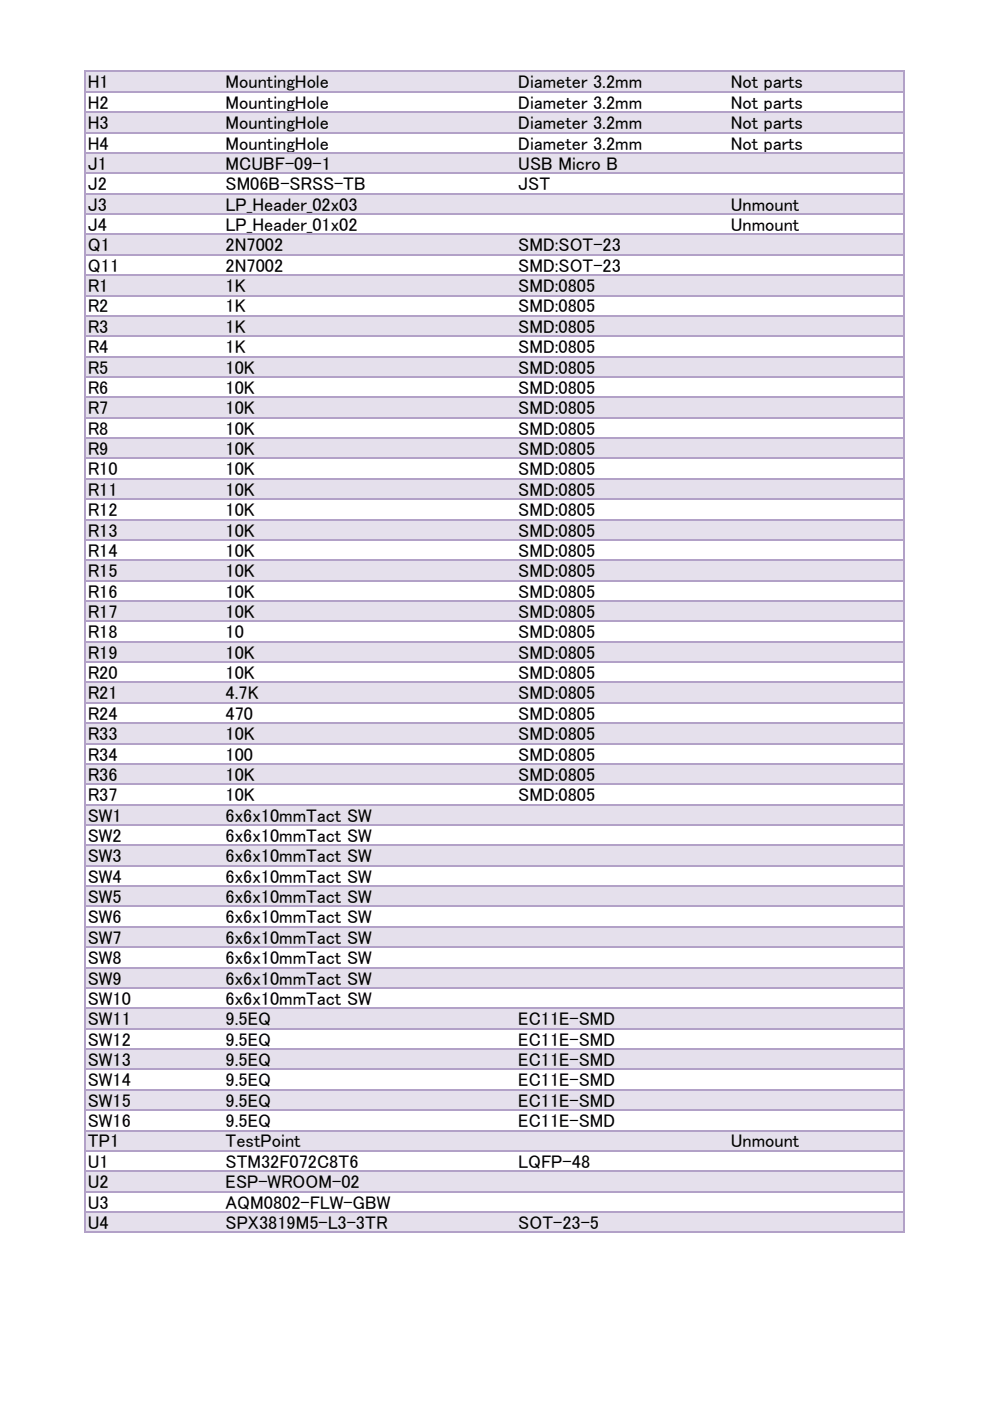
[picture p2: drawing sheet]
<svg xmlns="http://www.w3.org/2000/svg" width="210mm" height="297mm" viewBox="0 0 210 297" stroke-linecap="round" stroke-linejoin="round" font-family="sans-serif">
<defs><g id="words">
<g font-size="3.9">
<text x="18.6" y="18.8">H1</text>
<text x="18.6" y="23.1">H2</text>
<text x="47.8" y="18.8">MountingHole</text>
<text x="47.8" y="23.1">MountingHole</text>
<text x="109.9" y="18.8">Diameter 3.2mm</text>
<text x="109.9" y="23.1">Diameter 3.2mm</text>
<text x="154.9" y="18.8">Not parts</text>
<text x="154.9" y="23.1">Not parts</text>
<text x="18.6" y="27.4">H3</text>
<text x="47.8" y="27.4">MountingHole</text>
<text x="109.9" y="27.4">Diameter 3.2mm</text>
<text x="154.9" y="27.4">Not parts</text>
<text x="18.6" y="31.7">H4</text>
<text x="47.8" y="31.7">MountingHole</text>
<text x="109.9" y="31.7">Diameter 3.2mm</text>
<text x="154.9" y="31.7">Not parts</text>
<text x="18.6" y="36">J1</text>
<text x="18.6" y="40.3">J2</text>
<text x="47.8" y="36">MCUBF-09-1</text>
<text x="47.8" y="40.3">SM06B-SRSS-TB</text>
<text x="109.9" y="40.3">JST</text>
<text x="109.9" y="36">USB Micro B</text>
<text x="18.6" y="44.7">J3</text>
<text x="47.8" y="44.7">LP_Header_02x03</text>
<text x="154.9" y="44.7">Unmount</text>
<text x="18.6" y="49">J4</text>
<text x="18.6" y="53.3">Q1</text>
<text x="47.8" y="49">LP_Header_01x02</text>
<text x="47.8" y="53.3">2N7002</text>
<text x="109.9" y="53.3">SMD:SOT-23</text>
<text x="154.9" y="49">Unmount</text>
<text x="18.6" y="57.6">Q11</text>
<text x="47.8" y="57.6">2N7002</text>
<text x="109.9" y="57.6">SMD:SOT-23</text>
<text x="18.6" y="61.9">R1</text>
<text x="47.8" y="61.9">1K</text>
<text x="109.9" y="61.9">SMD:0805</text>
<text x="18.6" y="66.3">R2</text>
<text x="18.6" y="70.6">R3</text>
<text x="47.8" y="66.3">1K</text>
<text x="47.8" y="70.6">1K</text>
<text x="109.9" y="66.3">SMD:0805</text>
<text x="109.9" y="70.6">SMD:0805</text>
<text x="18.6" y="74.9">R4</text>
<text x="47.8" y="74.9">1K</text>
<text x="109.9" y="74.9">SMD:0805</text>
<text x="18.6" y="79.2">R5</text>
<text x="18.6" y="83.5">R6</text>
<text x="47.8" y="79.2">10K</text>
<text x="47.8" y="83.5">10K</text>
<text x="109.9" y="79.2">SMD:0805</text>
<text x="109.9" y="83.5">SMD:0805</text>
<text x="18.6" y="87.8">R7</text>
<text x="47.8" y="87.8">10K</text>
<text x="109.9" y="87.8">SMD:0805</text>
<text x="18.6" y="92.2">R8</text>
<text x="47.8" y="92.2">10K</text>
<text x="109.9" y="92.2">SMD:0805</text>
<text x="18.6" y="96.5">R9</text>
<text x="18.6" y="100.8">R10</text>
<text x="47.8" y="100.8">10K</text>
<text x="47.8" y="96.5">10K</text>
<text x="109.9" y="100.8">SMD:0805</text>
<text x="109.9" y="96.5">SMD:0805</text>
<text x="18.6" y="105.1">R11</text>
<text x="47.8" y="105.1">10K</text>
<text x="109.9" y="105.1">SMD:0805</text>
<text x="18.6" y="109.4">R12</text>
<text x="18.6" y="113.7">R13</text>
<text x="47.8" y="109.4">10K</text>
<text x="47.8" y="113.7">10K</text>
<text x="109.9" y="109.4">SMD:0805</text>
<text x="109.9" y="113.7">SMD:0805</text>
<text x="18.6" y="118.1">R14</text>
<text x="47.8" y="118.1">10K</text>
<text x="109.9" y="118.1">SMD:0805</text>
<text x="18.6" y="122.4">R15</text>
<text x="47.8" y="122.4">10K</text>
<text x="109.9" y="122.4">SMD:0805</text>
<text x="18.6" y="126.7">R16</text>
<text x="18.6" y="131">R17</text>
<text x="47.8" y="126.7">10K</text>
<text x="47.8" y="131">10K</text>
<text x="109.9" y="126.7">SMD:0805</text>
<text x="109.9" y="131">SMD:0805</text>
<text x="18.6" y="135.3">R18</text>
<text x="47.8" y="135.3">10</text>
<text x="109.9" y="135.3">SMD:0805</text>
<text x="18.6" y="139.7">R19</text>
<text x="18.6" y="144">R20</text>
<text x="47.8" y="139.7">10K</text>
<text x="47.8" y="144">10K</text>
<text x="109.9" y="139.7">SMD:0805</text>
<text x="109.9" y="144">SMD:0805</text>
<text x="18.6" y="148.3">R21</text>
<text x="47.8" y="148.3">4.7K</text>
<text x="109.9" y="148.3">SMD:0805</text>
<text x="18.6" y="152.6">R24</text>
<text x="47.8" y="152.6">470</text>
<text x="109.9" y="152.6">SMD:0805</text>
<text x="18.6" y="156.9">R33</text>
<text x="18.6" y="161.2">R34</text>
<text x="47.8" y="156.9">10K</text>
<text x="47.8" y="161.2">100</text>
<text x="109.9" y="156.9">SMD:0805</text>
<text x="109.9" y="161.2">SMD:0805</text>
<text x="18.6" y="165.6">R36</text>
<text x="47.8" y="165.6">10K</text>
<text x="109.9" y="165.6">SMD:0805</text>
<text x="18.6" y="169.9">R37</text>
<text x="47.8" y="169.9">10K</text>
<text x="109.9" y="169.9">SMD:0805</text>
<text x="18.6" y="174.2">SW1</text>
<text x="18.6" y="178.5">SW2</text>
<text x="47.8" y="174.2">6x6x10mmTact SW</text>
<text x="47.8" y="178.5">6x6x10mmTact SW</text>
<text x="18.6" y="182.8">SW3</text>
<text x="47.8" y="182.8">6x6x10mmTact SW</text>
<text x="18.6" y="187.2">SW4</text>
<text x="18.6" y="191.5">SW5</text>
<text x="47.8" y="187.2">6x6x10mmTact SW</text>
<text x="47.8" y="191.5">6x6x10mmTact SW</text>
<text x="18.6" y="195.8">SW6</text>
<text x="47.8" y="195.8">6x6x10mmTact SW</text>
<text x="18.6" y="200.1">SW7</text>
<text x="47.8" y="200.1">6x6x10mmTact SW</text>
<text x="18.6" y="204.4">SW8</text>
<text x="18.6" y="208.7">SW9</text>
<text x="47.8" y="204.4">6x6x10mmTact SW</text>
<text x="47.8" y="208.7">6x6x10mmTact SW</text>
<text x="18.6" y="213.1">SW10</text>
<text x="47.8" y="213.1">6x6x10mmTact SW</text>
<text x="18.6" y="217.4">SW11</text>
<text x="18.6" y="221.7">SW12</text>
<text x="47.8" y="217.4">9.5EQ</text>
<text x="47.8" y="221.7">9.5EQ</text>
<text x="109.9" y="217.4">EC11E-SMD</text>
<text x="109.9" y="221.7">EC11E-SMD</text>
<text x="18.6" y="226">SW13</text>
<text x="47.8" y="226">9.5EQ</text>
<text x="109.9" y="226">EC11E-SMD</text>
<text x="18.6" y="230.3">SW14</text>
<text x="47.8" y="230.3">9.5EQ</text>
<text x="109.9" y="230.3">EC11E-SMD</text>
<text x="18.6" y="234.7">SW15</text>
<text x="18.6" y="239">SW16</text>
<text x="47.8" y="234.7">9.5EQ</text>
<text x="47.8" y="239">9.5EQ</text>
<text x="109.9" y="234.7">EC11E-SMD</text>
<text x="109.9" y="239">EC11E-SMD</text>
<text x="18.6" y="243.3">TP1</text>
<text x="47.8" y="243.3">TestPoint</text>
<text x="154.9" y="243.3">Unmount</text>
<text x="18.6" y="247.6">U1</text>
<text x="18.6" y="251.9">U2</text>
<text x="47.8" y="247.6">STM32F072C8T6</text>
<text x="47.8" y="251.9">ESP-WROOM-02</text>
<text x="109.9" y="247.6">LQFP-48</text>
<text x="18.6" y="256.2">U3</text>
<text x="47.8" y="256.2">AQM0802-FLW-GBW</text>
<text x="18.6" y="260.6">U4</text>
<text x="47.8" y="260.6">SPX3819M5-L3-3TR</text>
<text x="109.9" y="260.6">SOT-23-5</text>
</g>
</g></defs>
<g fill="#e5e0ec">
<path d="M18.1 15.3h173.7v4.2h-173.7z"/>
<path d="M18.1 23.8h173.7v4.4h-173.7z"/>
<path d="M18.1 32.4h173.7v4.4h-173.7z"/>
<path d="M18.1 41.1h173.7v4.3h-173.7z"/>
<path d="M18.1 49.7h173.7v4.4h-173.7z"/>
<path d="M18.1 58.3h173.7v4.4h-173.7z"/>
<path d="M18.1 67h173.7v4.3h-173.7z"/>
<path d="M18.1 75.6h173.7v4.4h-173.7z"/>
<path d="M18.1 84.2h173.7v4.4h-173.7z"/>
<path d="M18.1 92.9h173.7v4.3h-173.7z"/>
<path d="M18.1 101.5h173.7v4.4h-173.7z"/>
<path d="M18.1 110.2h173.7v4.3h-173.7z"/>
<path d="M18.1 118.8h173.7v4.3h-173.7z"/>
<path d="M18.1 127.4h173.7v4.4h-173.7z"/>
<path d="M18.1 136.1h173.7v4.3h-173.7z"/>
<path d="M18.1 144.7h173.7v4.4h-173.7z"/>
<path d="M18.1 153.3h173.7v4.4h-173.7z"/>
<path d="M18.1 162h173.7v4.3h-173.7z"/>
<path d="M18.1 170.6h173.7v4.4h-173.7z"/>
<path d="M18.1 179.2h173.7v4.4h-173.7z"/>
<path d="M18.1 187.9h173.7v4.3h-173.7z"/>
<path d="M18.1 196.5h173.7v4.4h-173.7z"/>
<path d="M18.1 205.1h173.7v4.4h-173.7z"/>
<path d="M18.1 213.8h173.7v4.3h-173.7z"/>
<path d="M18.1 222.4h173.7v4.4h-173.7z"/>
<path d="M18.1 231.1h173.7v4.3h-173.7z"/>
<path d="M18.1 239.7h173.7v4.4h-173.7z"/>
<path d="M18.1 248.3h173.7v4.4h-173.7z"/>
<path d="M18.1 257h173.7v4.3h-173.7z"/>
</g>
<g fill="none" stroke="#b2a1c7" stroke-width=".34">
<path d="M17.9 15v246.5M18.1 15.2h173.8M18.1 19.5h173.8M191.8 15.3v246.2M18.1 23.8h173.8M18.1 28.1h173.8M18.1 32.4h173.8M18.1 36.7h173.8M18.1 41.1h173.8M18.1 45.4h173.8M18.1 49.7h173.8M18.1 54h173.8"/>
<path d="M18.1 58.3h173.8M18.1 62.7h173.8M18.1 67h173.8M18.1 71.3h173.8M18.1 75.6h173.8M18.1 79.9h173.8M18.1 84.2h173.8M18.1 88.6h173.8M18.1 92.9h173.8M18.1 97.2h173.8M18.1 101.5h173.8M18.1 105.8h173.8"/>
<path d="M18.1 110.2h173.8M18.1 114.5h173.8M18.1 118.8h173.8M18.1 123.1h173.8M18.1 127.4h173.8M18.1 131.7h173.8M18.1 136.1h173.8M18.1 140.4h173.8M18.1 144.7h173.8M18.1 149h173.8M18.1 153.3h173.8M18.1 157.6h173.8"/>
<path d="M18.1 162h173.8M18.1 166.3h173.8M18.1 170.6h173.8M18.1 174.9h173.8M18.1 179.2h173.8M18.1 183.6h173.8M18.1 187.9h173.8M18.1 192.2h173.8M18.1 196.5h173.8M18.1 200.8h173.8M18.1 205.1h173.8M18.1 209.5h173.8"/>
<path d="M18.1 213.8h173.8M18.1 218.1h173.8M18.1 222.4h173.8M18.1 226.7h173.8M18.1 231.1h173.8M18.1 235.4h173.8M18.1 239.7h173.8M18.1 244h173.8M18.1 248.3h173.8M18.1 252.6h173.8M18.1 257h173.8M18.1 261.3h173.8"/>
</g>
<use href="#words"/>
</svg>
